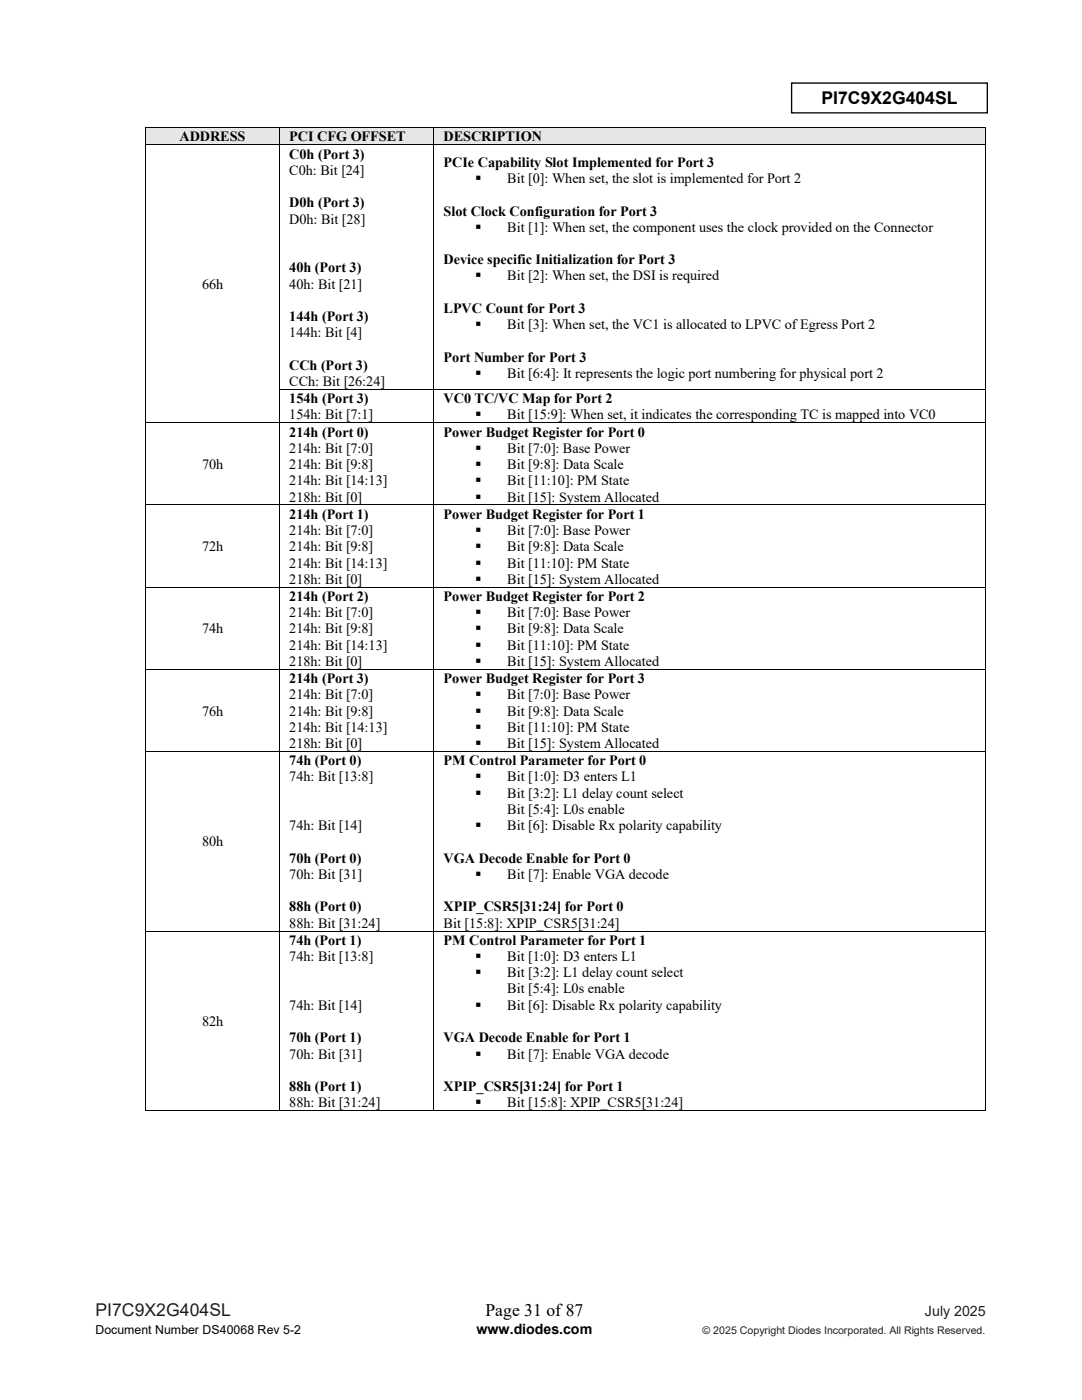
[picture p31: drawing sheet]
<svg xmlns="http://www.w3.org/2000/svg" width="216mm" height="279mm" viewBox="0 0 216 279" stroke-linecap="round" stroke-linejoin="round" font-family="sans-serif">
<defs><g id="words">
<g font-size="3.5">
<text x="163.9" y="20.8">PI7C9X2G404SL</text>
<text x="96.9" y="262.7">Page 31 of87</text>
</g>
<text font-size="3.5" fill="#231f20" x="19" y="262.7">PI7C9X2G404SL</text>
<g font-size="2.8">
<text x="35.8" y="28.2">ADDRESS</text>
<text x="57.7" y="28.2">PCI CFG OFFSET</text>
<text x="88.5" y="28.2">DESCRIPTION</text>
<text x="57.7" y="31.7">C0h (Port 3)</text>
<text x="57.7" y="34.9">C0h: Bit [24]</text>
<text x="88.5" y="33.3">PCIe Capability Slot Implemented for Port 3</text>
<text x="57.7" y="41.4">D0h (Port 3)</text>
<text x="94.8" y="36.5">▪</text>
<text x="101.2" y="36.5">Bit [0]: When set, the slot is implemented for Port 2</text>
<text x="57.7" y="44.6">D0h: Bit [28]</text>
<text x="88.5" y="43">Slot Clock Configuration for Port 3</text>
<text x="94.8" y="46.2">▪</text>
<text x="101.2" y="46.2">Bit [1]: When set, the component uses the clock provided on the Connector</text>
<text x="88.5" y="52.7">Device specific Initialization for Port 3</text>
<text x="40.3" y="57.7">66h</text>
<text x="57.7" y="54.4">40h (Port 3)</text>
<text x="57.7" y="57.6">40h: Bit [21]</text>
<text x="94.8" y="56">▪</text>
<text x="101.2" y="56">Bit [2]: When set, the DSI is required</text>
<text x="57.7" y="64.1">144h (Port 3)</text>
<text x="88.5" y="62.4">LPVC Count for Port 3</text>
<text x="94.8" y="65.7">▪</text>
<text x="101.2" y="65.7">Bit [3]: When set, the VC1 is allocated to LPVC of Egress Port 2</text>
<text x="57.7" y="67.3">144h: Bit [4]</text>
<text x="57.7" y="73.8">CCh (Port 3)</text>
<text x="57.7" y="77.1">CCh: Bit [26:24]</text>
<text x="88.5" y="72.2">Port Number for Port 3</text>
<text x="94.8" y="75.4">▪</text>
<text x="101.2" y="75.4">Bit [6:4]: It represents the logic port numbering for physical port 2</text>
<text x="57.7" y="80.5">154h (Port 3)</text>
<text x="57.7" y="83.7">154h: Bit [7:1]</text>
<text x="88.5" y="80.5">VC0 TC/VC Map for Port 2</text>
<text x="94.8" y="83.7">▪</text>
<text x="101.2" y="83.7">Bit [15:9]: When set, it indicates the corresponding TC is mapped into VC0</text>
<text x="57.7" y="87.1">214h (Port 0)</text>
<text x="88.5" y="87.1">Power Budget Register for Port 0</text>
<text x="40.3" y="93.6">70h</text>
<text x="57.7" y="90.4">214h: Bit [7:0]</text>
<text x="57.7" y="93.6">214h: Bit [9:8]</text>
<text x="94.8" y="90.4">▪</text>
<text x="94.8" y="93.6">▪</text>
<text x="101.2" y="90.4">Bit [7:0]: Base Power</text>
<text x="101.2" y="93.6">Bit [9:8]: Data Scale</text>
<text x="57.7" y="96.9">214h: Bit [14:13]</text>
<text x="57.7" y="100.1">218h: Bit [0]</text>
<text x="94.8" y="96.9">▪</text>
<text x="94.8" y="100.1">▪</text>
<text x="101.2" y="96.9">Bit [11:10]: PM State</text>
<text x="101.2" y="100.1">Bit [15]: System Allocated</text>
<text x="57.7" y="103.5">214h (Port 1)</text>
<text x="57.7" y="106.8">214h: Bit [7:0]</text>
<text x="88.5" y="103.5">Power Budget Register for Port 1</text>
<text x="94.8" y="106.8">▪</text>
<text x="101.2" y="106.8">Bit [7:0]: Base Power</text>
<text x="40.3" y="110">72h</text>
<text x="57.7" y="110">214h: Bit [9:8]</text>
<text x="57.7" y="113.3">214h: Bit [14:13]</text>
<text x="94.8" y="110">▪</text>
<text x="94.8" y="113.3">▪</text>
<text x="101.2" y="110">Bit [9:8]: Data Scale</text>
<text x="101.2" y="113.3">Bit [11:10]: PM State</text>
<text x="57.7" y="116.5">218h: Bit [0]</text>
<text x="57.7" y="119.9">214h (Port 2)</text>
<text x="88.5" y="119.9">Power Budget Register for Port 2</text>
<text x="94.8" y="116.5">▪</text>
<text x="101.2" y="116.5">Bit [15]: System Allocated</text>
<text x="57.7" y="123.2">214h: Bit [7:0]</text>
<text x="94.8" y="123.2">▪</text>
<text x="101.2" y="123.2">Bit [7:0]: Base Power</text>
<text x="40.3" y="126.4">74h</text>
<text x="57.7" y="126.4">214h: Bit [9:8]</text>
<text x="57.7" y="129.6">214h: Bit [14:13]</text>
<text x="94.8" y="126.4">▪</text>
<text x="94.8" y="129.6">▪</text>
<text x="101.2" y="126.4">Bit [9:8]: Data Scale</text>
<text x="101.2" y="129.6">Bit [11:10]: PM State</text>
<text x="57.7" y="132.9">218h: Bit [0]</text>
<text x="57.7" y="136.3">214h (Port 3)</text>
<text x="88.5" y="136.3">Power Budget Register for Port 3</text>
<text x="94.8" y="132.9">▪</text>
<text x="101.2" y="132.9">Bit [15]: System Allocated</text>
<text x="40.3" y="142.8">76h</text>
<text x="57.7" y="139.5">214h: Bit [7:0]</text>
<text x="57.7" y="142.8">214h: Bit [9:8]</text>
<text x="94.8" y="139.5">▪</text>
<text x="94.8" y="142.8">▪</text>
<text x="101.2" y="139.5">Bit [7:0]: Base Power</text>
<text x="101.2" y="142.8">Bit [9:8]: Data Scale</text>
<text x="57.7" y="146">214h: Bit [14:13]</text>
<text x="57.7" y="149.3">218h: Bit [0]</text>
<text x="94.8" y="146">▪</text>
<text x="94.8" y="149.3">▪</text>
<text x="101.2" y="146">Bit [11:10]: PM State</text>
<text x="101.2" y="149.3">Bit [15]: System Allocated</text>
<text x="57.7" y="152.7">74h (Port 0)</text>
<text x="57.7" y="155.9">74h: Bit [13:8]</text>
<text x="88.5" y="152.7">PM Control Parameter for Port 0</text>
<text x="94.8" y="155.9">▪</text>
<text x="101.2" y="155.9">Bit [1:0]: D3 enters L1</text>
<text x="94.8" y="159.2">▪</text>
<text x="101.2" y="159.2">Bit [3:2]: L1 delay count select</text>
<text x="57.7" y="165.7">74h: Bit [14]</text>
<text x="94.8" y="165.7">▪</text>
<text x="101.2" y="162.5">Bit [5:4]: L0s enable</text>
<text x="101.2" y="165.7">Bit [6]: Disable Rx polarity capability</text>
<text x="40.3" y="168.9">80h</text>
<text x="57.7" y="172.2">70h (Port 0)</text>
<text x="88.5" y="172.2">VGA Decode Enable for Port 0</text>
<text x="57.7" y="175.4">70h: Bit [31]</text>
<text x="94.8" y="175.4">▪</text>
<text x="101.2" y="175.4">Bit [7]: Enable VGA decode</text>
<text x="57.7" y="181.9">88h (Port 0)</text>
<text x="57.7" y="185.1">88h: Bit [31:24]</text>
<text x="88.5" y="181.9">XPIP_CSR5[31:24] for Port 0</text>
<text x="88.5" y="185.1">Bit [15:8]: XPIP_CSR5[31:24]</text>
<text x="57.7" y="188.6">74h (Port 1)</text>
<text x="57.7" y="191.8">74h: Bit [13:8]</text>
<text x="88.5" y="188.6">PM Control Parameter for Port 1</text>
<text x="94.8" y="191.8">▪</text>
<text x="101.2" y="191.8">Bit [1:0]: D3 enters L1</text>
<text x="94.8" y="195.1">▪</text>
<text x="101.2" y="195.1">Bit [3:2]: L1 delay count select</text>
<text x="57.7" y="201.5">74h: Bit [14]</text>
<text x="94.8" y="201.5">▪</text>
<text x="101.2" y="198.3">Bit [5:4]: L0s enable</text>
<text x="101.2" y="201.5">Bit [6]: Disable Rx polarity capability</text>
<text x="40.3" y="204.8">82h</text>
<text x="57.7" y="208">70h (Port 1)</text>
<text x="88.5" y="208">VGA Decode Enable for Port 1</text>
<text x="57.7" y="211.3">70h: Bit [31]</text>
<text x="94.8" y="211.3">▪</text>
<text x="101.2" y="211.3">Bit [7]: Enable VGA decode</text>
<text x="57.7" y="217.8">88h (Port 1)</text>
<text x="57.7" y="221">88h: Bit [31:24]</text>
<text x="88.5" y="217.8">XPIP_CSR5[31:24] for Port 1</text>
<text x="94.8" y="221">▪</text>
<text x="101.2" y="221">Bit [15:8]: XPIP_CSR5[31:24]</text>
<text x="95.1" y="266.1">www.diodes.com</text>
</g>
<text font-size="2.8" fill="#231f20" x="184.6" y="262.7">July 2025</text>
<text font-size="2.5" x="19" y="266.1">Document Number DS40068 Rev 5-2</text>
<text font-size="2.1" fill="#231f20" x="140.1" y="266.1">© 2025 Copyright Diodes Incorporated. All Rights Reserved.</text>
</g></defs>
<path d="M158 16.6h39v5.9h-39z" fill="none" stroke="#000" stroke-width=".26"/>
<g fill="#e6e6e6">
<path d="M29.1 25.6h26.6v3.2h-26.6z" fill-rule="evenodd"/>
<path d="M31 25.6h22.9v3.2h-22.9z" fill-rule="evenodd"/>
<path d="M55.9 25.6h30.6v3.2h-30.6z" fill-rule="evenodd"/>
<path d="M57.7 25.6h27v3.2h-27z" fill-rule="evenodd"/>
<path d="M86.7 25.6h109.8v3.2h-109.8z" fill-rule="evenodd"/>
<path d="M88.5 25.6h106.2v3.2h-106.2z" fill-rule="evenodd"/>
</g>
<g fill="#000">
<path d="M29 25.4h.1v.2h-.1z" fill-rule="evenodd"/>
<path d="M29 25.4h.1v.2h-.1z" fill-rule="evenodd"/>
<path d="M29 28.8h.1v.2h-.1z" fill-rule="evenodd"/>
<path d="M55.7 25.4h.2v.2h-.2z" fill-rule="evenodd"/>
<path d="M55.7 28.8h.2v.2h-.2z" fill-rule="evenodd"/>
<path d="M86.5 25.4h.2v.2h-.2z" fill-rule="evenodd"/>
<path d="M86.5 28.8h.2v.2h-.2z" fill-rule="evenodd"/>
<path d="M196.5 25.4h.2v.2h-.2z" fill-rule="evenodd"/>
<path d="M196.5 25.4h.2v.2h-.2z" fill-rule="evenodd"/>
<path d="M196.5 28.8h.2v.2h-.2z" fill-rule="evenodd"/>
<path d="M29 77.6h.1v.2h-.1z" fill-rule="evenodd"/>
<path d="M55.7 77.6h.2v.2h-.2z" fill-rule="evenodd"/>
<path d="M86.5 77.6h.2v.2h-.2z" fill-rule="evenodd"/>
<path d="M196.5 77.6h.2v.2h-.2z" fill-rule="evenodd"/>
<path d="M29 84.3h.1v.2h-.1z" fill-rule="evenodd"/>
<path d="M55.7 84.3h.2v.2h-.2z" fill-rule="evenodd"/>
<path d="M86.5 84.3h.2v.2h-.2z" fill-rule="evenodd"/>
<path d="M196.5 84.3h.2v.2h-.2z" fill-rule="evenodd"/>
<path d="M29 100.7h.1v.2h-.1z" fill-rule="evenodd"/>
<path d="M29 117.1h.1v.2h-.1z" fill-rule="evenodd"/>
<path d="M55.7 100.7h.2v.2h-.2z" fill-rule="evenodd"/>
<path d="M55.7 117.1h.2v.2h-.2z" fill-rule="evenodd"/>
<path d="M86.5 100.7h.2v.2h-.2z" fill-rule="evenodd"/>
<path d="M86.5 117.1h.2v.2h-.2z" fill-rule="evenodd"/>
<path d="M196.5 100.7h.2v.2h-.2z" fill-rule="evenodd"/>
<path d="M196.5 117.1h.2v.2h-.2z" fill-rule="evenodd"/>
<path d="M29 133.5h.1v.2h-.1z" fill-rule="evenodd"/>
<path d="M55.7 133.5h.2v.2h-.2z" fill-rule="evenodd"/>
<path d="M86.5 133.5h.2v.2h-.2z" fill-rule="evenodd"/>
<path d="M196.5 133.5h.2v.2h-.2z" fill-rule="evenodd"/>
<path d="M29 149.9h.1v.1h-.1z" fill-rule="evenodd"/>
<path d="M55.7 149.9h.2v.1h-.2z" fill-rule="evenodd"/>
<path d="M86.5 149.9h.2v.1h-.2z" fill-rule="evenodd"/>
<path d="M196.5 149.9h.2v.1h-.2z" fill-rule="evenodd"/>
<path d="M29 185.7h.1v.2h-.1z" fill-rule="evenodd"/>
<path d="M55.7 185.7h.2v.2h-.2z" fill-rule="evenodd"/>
<path d="M86.5 185.7h.2v.2h-.2z" fill-rule="evenodd"/>
<path d="M196.5 185.7h.2v.2h-.2z" fill-rule="evenodd"/>
<path d="M29 221.6h.1v.2h-.1z" fill-rule="evenodd"/>
<path d="M29 221.6h.1v.2h-.1z" fill-rule="evenodd"/>
<path d="M55.7 221.6h.2v.2h-.2z" fill-rule="evenodd"/>
<path d="M86.5 221.6h.2v.2h-.2z" fill-rule="evenodd"/>
<path d="M196.5 221.6h.2v.2h-.2z" fill-rule="evenodd"/>
<path d="M196.5 221.6h.2v.2h-.2z" fill-rule="evenodd"/>
</g>
<g fill="none" stroke="#000" stroke-width=".2">
<path d="M29 25.6v3.2M29 29v48.6M29.1 25.5h26.6M29.1 28.9h26.6M55.8 25.6v3.2M55.8 29v48.6M55.9 25.5h30.6M55.9 28.9h30.6M86.6 25.6v3.2M86.6 29v48.6M86.7 25.5h109.8M86.7 28.9h109.8"/>
<path d="M196.6 25.6v3.2M196.6 29v48.6M29 77.8v6.5M55.8 77.8v6.5M55.9 77.7h30.6M86.6 77.8v6.5M86.7 77.7h109.8M196.6 77.8v6.5M29 84.5v16.2M29.1 84.4h26.6M55.8 84.5v16.2M55.9 84.4h30.6"/>
<path d="M86.6 84.5v16.2M86.7 84.4h109.8M196.6 84.5v16.2M29 100.9v16.2M29 117.3v16.2M29.1 100.8h26.6M29.1 117.2h26.6M55.8 100.9v16.2M55.8 117.3v16.2M55.9 100.8h30.6M55.9 117.2h30.6M86.6 100.9v16.2"/>
<path d="M86.6 117.3v16.2M86.7 100.8h109.8M86.7 117.2h109.8M196.6 100.9v16.2M196.6 117.3v16.2M29 133.7v16.2M29.1 133.6h26.6M55.8 133.7v16.2M55.9 133.6h30.6M86.6 133.7v16.2M86.7 133.6h109.8M196.6 133.7v16.2"/>
<path d="M29 150v35.7M29.1 150h26.6M55.8 150v35.7M55.9 150h30.6M86.6 150v35.7M86.7 150h109.8M196.6 150v35.7M29 185.9v35.7M29.1 185.8h26.6M55.8 185.9v35.7M55.9 185.8h30.6M86.6 185.9v35.7"/>
<path d="M86.7 185.8h109.8M196.6 185.9v35.7M29.1 221.7h26.6M55.9 221.7h30.6M86.7 221.7h109.8"/>
</g>
<use href="#words"/>
</svg>
